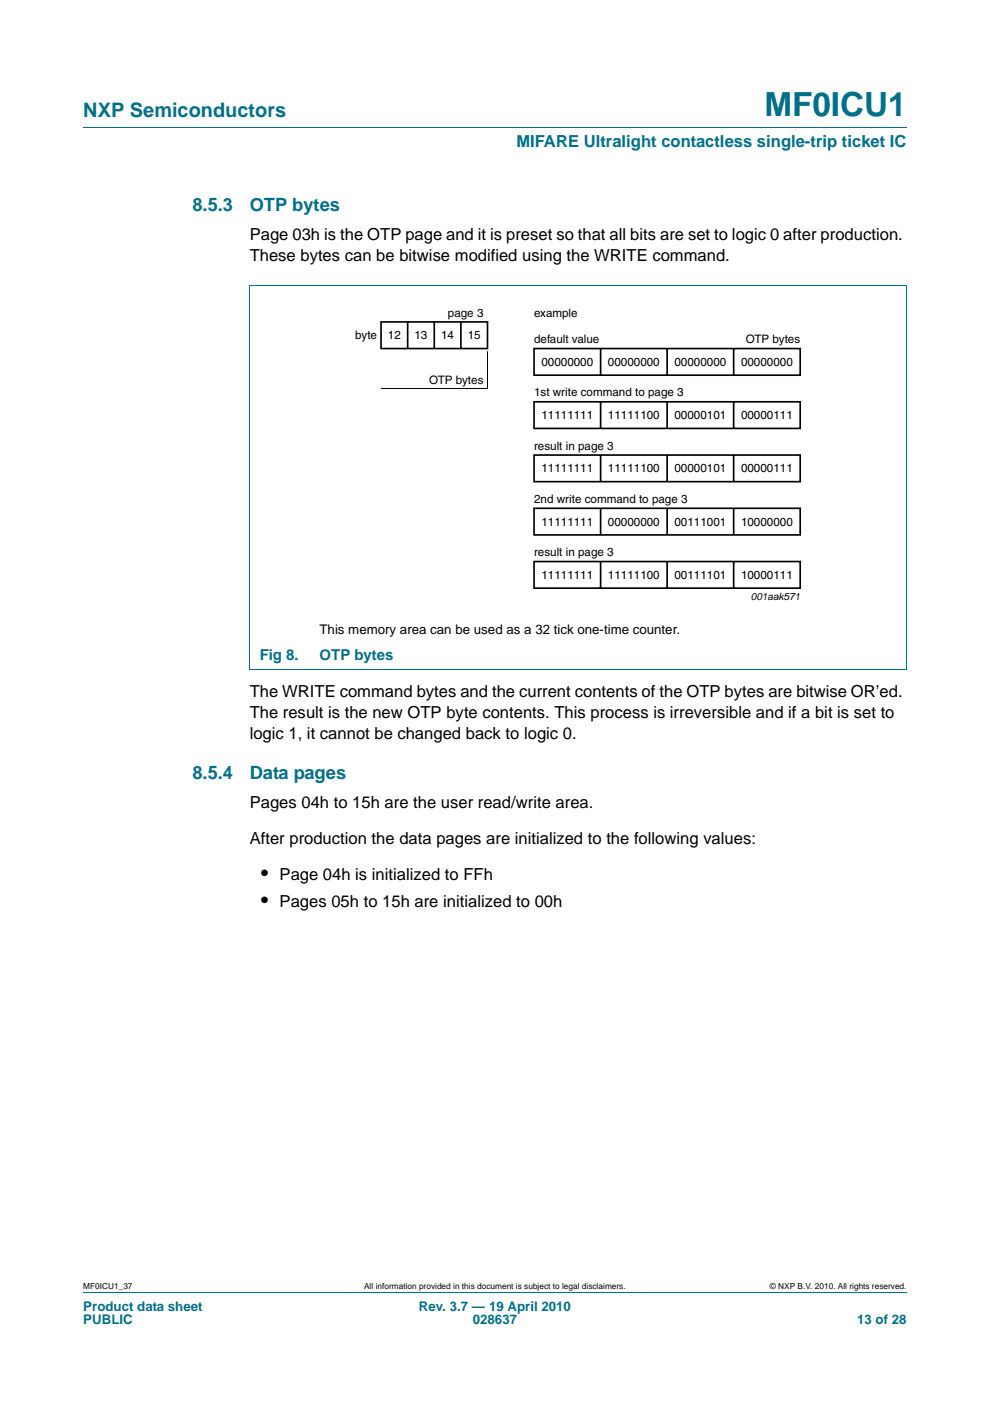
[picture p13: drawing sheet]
<svg xmlns="http://www.w3.org/2000/svg" width="210mm" height="297mm" viewBox="0 0 210 297" stroke-linecap="round" stroke-linejoin="round" font-family="sans-serif">
<defs><g id="words">
<text font-size="7" fill="#00708a" x="162.1" y="24.6">MF0ICU1</text>
<text font-size="4.2" fill="#00708a" x="17.7" y="24.9">NXP Semiconductors</text>
<g font-size="4.2">
<text x="55.4" y="186.5">•</text>
<text x="55.4" y="192.3">•</text>
</g>
<g font-size="3.9" fill="#00708a">
<text x="40.8" y="44.7">8.5.3</text>
<text x="53" y="44.7">OTP bytes</text>
<text x="40.8" y="165.2">8.5.4</text>
<text x="53" y="165.2">Data pages</text>
</g>
<text font-size="3.5" fill="#00708a" x="109.5" y="31.1">MIFARE Ultralight contactless single-trip ticket IC</text>
<g font-size="3.5">
<text x="53" y="50.8">Page 03h is the OTP page and it is preset so that all bits are set to logic 0 after production.</text>
<text x="53" y="55.3">These bytes can be bitwise modified using the WRITE command.</text>
<text x="53" y="147.9">The WRITE command bytes and the current contents of the OTP bytes are bitwise OR’ed.</text>
<text x="53" y="152.3">The result is the new OTP byte contents. This process is irreversible and if a bit is set to</text>
<text x="53" y="156.7">logic 1, it cannot be changed back to logic 0.</text>
<text x="53" y="171.3">Pages 04h to 15h are the user read/write area.</text>
<text x="53" y="178.9">After production the data pages are initialized to the following values:</text>
<text x="59.3" y="186.5">Page 04h is initialized to FFh</text>
<text x="59.3" y="192.3">Pages 05h to 15h are initialized to 00h</text>
</g>
<g font-size="3.2" fill="#00708a">
<text x="55.1" y="139.9">Fig 8.</text>
<text x="67.8" y="139.9">OTP bytes</text>
</g>
<text font-size="2.8" x="67.8" y="134.3">This memory area can be used as a 32 tick one-time counter.</text>
<g font-size="2.8" fill="#00708a">
<text x="17.7" y="277.9">Product data sheet</text>
<text x="17.7" y="280.8">PUBLIC</text>
<text x="88.9" y="277.9">Rev. 3.7 — 19 April 2010</text>
<text x="100.3" y="280.8">028637</text>
<text x="181.8" y="280.8">13 of 28</text>
</g>
<g font-size="2.5">
<text x="75.4" y="71.9">byte</text>
<text x="82.3" y="71.9">12</text>
<text x="87.9" y="71.9">13</text>
<text x="93.6" y="71.9">14</text>
<text x="95" y="67.1">page 3</text>
<text x="99.2" y="71.9">15</text>
<text x="113.3" y="67.1">example</text>
<text x="113.3" y="72.8">default value</text>
<text x="114.8" y="77.6">00000000</text>
<text x="129" y="77.6">00000000</text>
<text x="143.1" y="77.6">00000000</text>
<text x="157.2" y="77.6">00000000</text>
<text x="158.2" y="72.8">OTP bytes</text>
<text x="91" y="81.5">OTP bytes</text>
<text x="113.3" y="84.1">1st write command to page 3</text>
<text x="114.8" y="88.9">11111111</text>
<text x="129" y="88.9">11111100</text>
<text x="143.1" y="88.9">00000101</text>
<text x="157.2" y="88.9">00000111</text>
<text x="113.3" y="95.3">result in page 3</text>
<text x="114.8" y="100.1">11111111</text>
<text x="129" y="100.1">11111100</text>
<text x="143.1" y="100.1">00000101</text>
<text x="157.2" y="100.1">00000111</text>
<text x="113.3" y="106.6">2nd write command to page 3</text>
<text x="114.8" y="111.4">11111111</text>
<text x="129" y="111.4">00000000</text>
<text x="143.1" y="111.4">00111001</text>
<text x="157.2" y="111.4">10000000</text>
<text x="113.3" y="117.9">result in page 3</text>
<text x="114.8" y="122.7">11111111</text>
<text x="129" y="122.7">11111100</text>
<text x="143.1" y="122.7">00111101</text>
<text x="157.2" y="122.7">10000111</text>
</g>
<text font-size="2.1" x="159.3" y="127.2">001aak571</text>
<g font-size="1.8">
<text x="17.7" y="273.3">MF0ICU1_37</text>
<text x="77.2" y="273.3">All information provided in this document is subject to legal disclaimers.</text>
<text x="163.3" y="273.3">© NXP B.V. 2010. All rights reserved.</text>
</g>
</g></defs>
<path d="M17.7 27h174.6M52.9 60.5h139.4M53 60.5v81.4M192.3 60.5v81.4M52.9 142h139.4M17.7 273.9h174.6" fill="none" stroke="#00708a" stroke-width=".21"/>
<g fill="none" stroke="#000" stroke-width=".35">
<path d="M80.8 68.3h22.6v5.6h-22.6zM86.5 68.3v5.6M92.1 68.3v5.6M97.8 68.3v5.6M113.3 73.9h56.4v5.6h-56.4zM127.4 73.9v5.6M141.5 73.9v5.6M155.6 73.9v5.6M113.3 85.2h56.4v5.6h-56.4zM113.3 96.5h56.4v5.6h-56.4zM127.4 85.2v5.6M127.4 96.5v5.6"/>
<path d="M141.5 85.2v5.6M141.5 96.5v5.6M155.6 85.2v5.6M155.6 96.5v5.6M113.3 107.8h56.4v5.6h-56.4zM113.3 119.1h56.4v5.6h-56.4zM127.4 107.8v5.6M127.4 119.1v5.6M141.5 107.8v5.6M141.5 119.1v5.6M155.6 107.8v5.6M155.6 119.1v5.6"/>
</g>
<path d="M103.4 74.5v7.9h-22.6" fill="none" stroke="#000" stroke-width=".21"/>
<use href="#words"/>
</svg>
